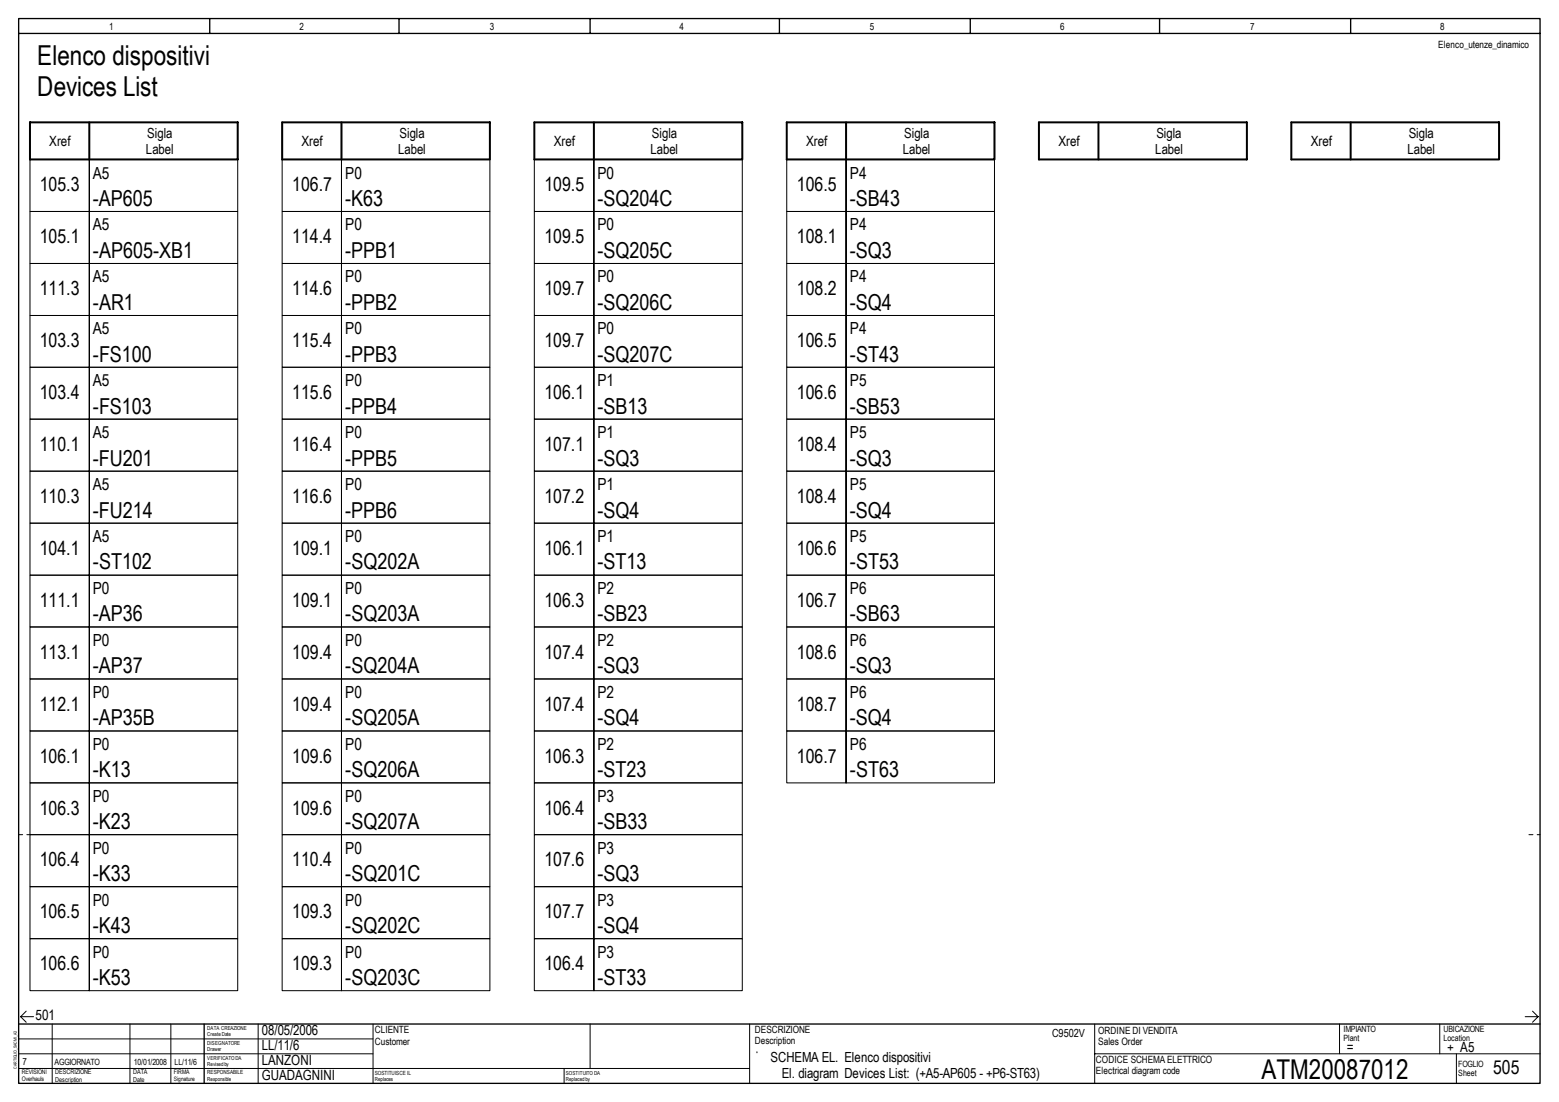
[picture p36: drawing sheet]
<svg xmlns="http://www.w3.org/2000/svg" width="297mm" height="210mm" viewBox="0 0 297 210" stroke-linecap="round" stroke-linejoin="round" font-family="sans-serif">
<defs><g id="words">
<g font-size="5.2">
<text x="7.1" y="12.4">Elenco dispositivi</text>
<text x="7.1" y="18.3">Devices List</text>
<text x="240.4" y="205.6">ATM20087012</text>
</g>
<g font-size="4.2">
<text x="17.7" y="39.2">-AP605</text>
<text x="65.8" y="39.2">-K63</text>
<text x="113.8" y="39.2">-SQ204C</text>
<text x="161.9" y="39.2">-SB43</text>
<text x="17.7" y="49.1">-AP605-XB1</text>
<text x="65.8" y="49.1">-PPB1</text>
<text x="113.8" y="49.1">-SQ205C</text>
<text x="161.9" y="49.1">-SQ3</text>
<text x="17.7" y="59">-AR1</text>
<text x="65.8" y="59">-PPB2</text>
<text x="113.8" y="59">-SQ206C</text>
<text x="161.9" y="59">-SQ4</text>
<text x="17.7" y="68.9">-FS100</text>
<text x="65.8" y="68.9">-PPB3</text>
<text x="113.8" y="68.9">-SQ207C</text>
<text x="161.9" y="68.9">-ST43</text>
<text x="17.7" y="78.8">-FS103</text>
<text x="65.8" y="78.8">-PPB4</text>
<text x="113.8" y="78.8">-SB13</text>
<text x="161.9" y="78.8">-SB53</text>
<text x="17.7" y="88.7">-FU201</text>
<text x="65.8" y="88.7">-PPB5</text>
<text x="113.8" y="88.7">-SQ3</text>
<text x="161.9" y="88.7">-SQ3</text>
<text x="17.7" y="98.6">-FU214</text>
<text x="65.8" y="98.6">-PPB6</text>
<text x="113.8" y="98.6">-SQ4</text>
<text x="161.9" y="98.6">-SQ4</text>
<text x="17.7" y="108.5">-ST102</text>
<text x="65.8" y="108.5">-SQ202A</text>
<text x="113.8" y="108.5">-ST13</text>
<text x="161.9" y="108.5">-ST53</text>
<text x="17.7" y="118.4">-AP36</text>
<text x="65.8" y="118.4">-SQ203A</text>
<text x="113.8" y="118.4">-SB23</text>
<text x="161.9" y="118.4">-SB63</text>
<text x="17.7" y="128.3">-AP37</text>
<text x="65.8" y="128.3">-SQ204A</text>
<text x="113.8" y="128.3">-SQ3</text>
<text x="161.9" y="128.3">-SQ3</text>
<text x="17.7" y="138.2">-AP35B</text>
<text x="65.8" y="138.2">-SQ205A</text>
<text x="113.8" y="138.2">-SQ4</text>
<text x="161.9" y="138.2">-SQ4</text>
<text x="17.7" y="148.1">-K13</text>
<text x="65.8" y="148.1">-SQ206A</text>
<text x="113.8" y="148.1">-ST23</text>
<text x="161.9" y="148.1">-ST63</text>
<text x="17.7" y="157.9">-K23</text>
<text x="65.8" y="157.9">-SQ207A</text>
<text x="113.8" y="157.9">-SB33</text>
<text x="17.7" y="167.9">-K33</text>
<text x="65.8" y="167.9">-SQ201C</text>
<text x="113.8" y="167.9">-SQ3</text>
<text x="17.7" y="177.7">-K43</text>
<text x="65.8" y="177.7">-SQ202C</text>
<text x="113.8" y="177.7">-SQ4</text>
<text x="17.7" y="187.6">-K53</text>
<text x="65.8" y="187.6">-SQ203C</text>
<text x="113.8" y="187.6">-ST33</text>
</g>
<g font-size="3.7">
<text x="7.6" y="36.4">105.3</text>
<text x="55.7" y="36.4">106.7</text>
<text x="103.7" y="36.4">109.5</text>
<text x="151.8" y="36.4">106.5</text>
<text x="7.6" y="46.3">105.1</text>
<text x="55.7" y="46.3">114.4</text>
<text x="103.7" y="46.3">109.5</text>
<text x="151.8" y="46.3">108.1</text>
<text x="7.6" y="56.2">111.3</text>
<text x="55.7" y="56.2">114.6</text>
<text x="103.7" y="56.2">109.7</text>
<text x="151.8" y="56.2">108.2</text>
<text x="7.6" y="66.1">103.3</text>
<text x="55.7" y="66.1">115.4</text>
<text x="103.7" y="66.1">109.7</text>
<text x="151.8" y="66.1">106.5</text>
<text x="7.6" y="76">103.4</text>
<text x="55.7" y="76">115.6</text>
<text x="103.7" y="76">106.1</text>
<text x="151.8" y="76">106.6</text>
<text x="7.6" y="85.9">110.1</text>
<text x="55.7" y="85.9">116.4</text>
<text x="103.7" y="85.9">107.1</text>
<text x="151.8" y="85.9">108.4</text>
<text x="7.6" y="95.8">110.3</text>
<text x="55.7" y="95.8">116.6</text>
<text x="103.7" y="95.8">107.2</text>
<text x="151.8" y="95.8">108.4</text>
<text x="7.6" y="105.7">104.1</text>
<text x="55.7" y="105.7">109.1</text>
<text x="103.7" y="105.7">106.1</text>
<text x="151.8" y="105.7">106.6</text>
<text x="7.6" y="115.5">111.1</text>
<text x="55.7" y="115.5">109.1</text>
<text x="103.7" y="115.5">106.3</text>
<text x="151.8" y="115.5">106.7</text>
<text x="7.6" y="125.4">113.1</text>
<text x="55.7" y="125.4">109.4</text>
<text x="103.7" y="125.4">107.4</text>
<text x="151.8" y="125.4">108.6</text>
<text x="7.6" y="135.3">112.1</text>
<text x="55.7" y="135.3">109.4</text>
<text x="103.7" y="135.3">107.4</text>
<text x="151.8" y="135.3">108.7</text>
<text x="7.6" y="145.2">106.1</text>
<text x="55.7" y="145.2">109.6</text>
<text x="103.7" y="145.2">106.3</text>
<text x="151.8" y="145.2">106.7</text>
<text x="7.6" y="155.2">106.3</text>
<text x="55.7" y="155.2">109.6</text>
<text x="103.7" y="155.2">106.4</text>
<text x="7.6" y="165">106.4</text>
<text x="55.7" y="165">110.4</text>
<text x="103.7" y="165">107.6</text>
<text x="7.6" y="174.9">106.5</text>
<text x="55.7" y="174.9">109.3</text>
<text x="103.7" y="174.9">107.7</text>
<text x="7.6" y="184.8">106.6</text>
<text x="55.7" y="184.8">109.3</text>
<text x="103.7" y="184.8">106.4</text>
<text x="284.5" y="204.6">505</text>
</g>
<g font-size="3.2">
<text x="17.7" y="34">A5</text>
<text x="65.8" y="34">P0</text>
<text x="113.8" y="34">P0</text>
<text x="161.9" y="34">P4</text>
<text x="17.7" y="43.9">A5</text>
<text x="65.8" y="43.9">P0</text>
<text x="113.8" y="43.9">P0</text>
<text x="161.9" y="43.9">P4</text>
<text x="17.7" y="53.8">A5</text>
<text x="65.8" y="53.8">P0</text>
<text x="113.8" y="53.8">P0</text>
<text x="161.9" y="53.8">P4</text>
<text x="17.7" y="63.7">A5</text>
<text x="65.8" y="63.7">P0</text>
<text x="113.8" y="63.7">P0</text>
<text x="161.9" y="63.7">P4</text>
<text x="17.7" y="73.6">A5</text>
<text x="65.8" y="73.6">P0</text>
<text x="113.8" y="73.6">P1</text>
<text x="161.9" y="73.6">P5</text>
<text x="17.7" y="83.5">A5</text>
<text x="65.8" y="83.5">P0</text>
<text x="113.8" y="83.5">P1</text>
<text x="161.9" y="83.5">P5</text>
<text x="17.7" y="93.4">A5</text>
<text x="65.8" y="93.4">P0</text>
<text x="113.8" y="93.4">P1</text>
<text x="161.9" y="93.4">P5</text>
<text x="17.7" y="103.3">A5</text>
<text x="65.8" y="103.3">P0</text>
<text x="113.8" y="103.3">P1</text>
<text x="161.9" y="103.3">P5</text>
<text x="17.7" y="113.2">P0</text>
<text x="65.8" y="113.2">P0</text>
<text x="113.8" y="113.2">P2</text>
<text x="161.9" y="113.2">P6</text>
<text x="17.7" y="123.1">P0</text>
<text x="65.8" y="123.1">P0</text>
<text x="113.8" y="123.1">P2</text>
<text x="161.9" y="123.1">P6</text>
<text x="17.7" y="132.9">P0</text>
<text x="65.8" y="132.9">P0</text>
<text x="113.8" y="132.9">P2</text>
<text x="161.9" y="132.9">P6</text>
<text x="17.7" y="142.8">P0</text>
<text x="65.8" y="142.8">P0</text>
<text x="113.8" y="142.8">P2</text>
<text x="161.9" y="142.8">P6</text>
<text x="17.7" y="152.7">P0</text>
<text x="65.8" y="152.7">P0</text>
<text x="113.8" y="152.7">P3</text>
<text x="17.7" y="162.6">P0</text>
<text x="65.8" y="162.6">P0</text>
<text x="113.8" y="162.6">P3</text>
<text x="17.7" y="172.6">P0</text>
<text x="65.8" y="172.6">P0</text>
<text x="113.8" y="172.6">P3</text>
<text x="17.7" y="182.4">P0</text>
<text x="65.8" y="182.4">P0</text>
<text x="113.8" y="182.4">P3</text>
</g>
<g font-size="2.7">
<text x="9.4" y="27.8">Xref</text>
<text x="27.8" y="29.3">Label</text>
<text x="28.1" y="26.3">Sigla</text>
<text x="57.4" y="27.8">Xref</text>
<text x="75.9" y="29.3">Label</text>
<text x="76.1" y="26.3">Sigla</text>
<text x="105.5" y="27.8">Xref</text>
<text x="123.9" y="29.3">Label</text>
<text x="124.2" y="26.3">Sigla</text>
<text x="153.6" y="27.8">Xref</text>
<text x="172" y="29.3">Label</text>
<text x="172.3" y="26.3">Sigla</text>
<text x="201.7" y="27.8">Xref</text>
<text x="220.1" y="29.3">Label</text>
<text x="220.3" y="26.3">Sigla</text>
<text x="249.7" y="27.8">Xref</text>
<text x="268.2" y="29.3">Label</text>
<text x="268.4" y="26.3">Sigla</text>
<text x="6.8" y="194.3">501</text>
<text x="49.9" y="197.2">08/05/2006</text>
<text x="49.9" y="202.8">LANZONI</text>
<text x="49.9" y="200">LL/11/6</text>
<text x="146.8" y="202.3">SCHEMA EL. Elenco dispositivi</text>
<text x="256.6" y="200.3">=</text>
<text x="275.7" y="200.3">+ A5</text>
<text x="49.9" y="205.6">GUADAGNINI</text>
<text x="148.9" y="205.3">El. diagram Devices List: (+A5-AP605 - +P6-ST63)</text>
</g>
<text font-size="2.1" x="200.5" y="197.5">C9502V</text>
<g font-size="1.9">
<text x="20.8" y="5.7">1</text>
<text x="57.1" y="5.7">2</text>
<text x="93.3" y="5.7">3</text>
<text x="129.5" y="5.7">4</text>
<text x="165.8" y="5.7">5</text>
<text x="202" y="5.7">6</text>
<text x="238.2" y="5.7">7</text>
<text x="274.4" y="5.7">8</text>
<text x="274" y="9.2">Elenco_utenze_dinamico</text>
<text x="71.4" y="196.8">CLIENTE</text>
<text x="143.8" y="196.8">DESCRIZIONE</text>
<text x="209.2" y="196.9">ORDINE DI VENDITA</text>
<text x="4.3" y="202.8">7</text>
<text x="71.4" y="199">Customer</text>
<text x="143.8" y="198.9">Description</text>
<text x="208.8" y="202.4">CODICE SCHEMA ELETTRICO</text>
<text x="209.2" y="199">Sales Order</text>
<text x="208.8" y="204.6">Electrical diagram code</text>
</g>
<g font-size="1.6">
<text x="256" y="196.5">IMPIANTO</text>
<text x="275" y="196.5">UBICAZIONE</text>
<text x="10.4" y="202.8">AGGIORNATO</text>
<text x="25.5" y="202.8">10/01/2008</text>
<text x="33.3" y="202.8">LL/11/6</text>
<text x="256" y="198.3">Plant</text>
<text x="275" y="198.3">Location</text>
<text x="277.9" y="203.2">FOGLIO</text>
<text x="277.9" y="205">Sheet</text>
</g>
<g font-size="1.3">
<text x="10.5" y="204.7">DESCRIZIONE</text>
<text x="10.5" y="206.1">Description</text>
<text x="25.4" y="204.7">DATA</text>
<text x="25.4" y="206.1">Date</text>
</g>
<g font-size="1.2">
<text x="4.1" y="204.7">REVISIONI</text>
<text x="4.1" y="206">Overhauls</text>
<text x="33.1" y="204.7">FIRMA</text>
<text x="33.1" y="206">Signature</text>
</g>
<g font-size="1.1">
<text x="39.5" y="204.7">RESPONSABILE</text>
<text x="71.4" y="204.7">SOSTITUISCE IL</text>
</g>
<g font-size="1">
<text x="39.5" y="196.2">DATA CREAZIONE</text>
<text x="39.5" y="197.4">Create Date</text>
<text x="39.5" y="199">DISEGNATORE</text>
<text x="39.5" y="200.2">Drawer</text>
<text x="39.5" y="201.8">VERIFICATO DA</text>
<text x="39.5" y="203.1">Revised by</text>
<text x="39.5" y="205.8">Responsible</text>
<text x="71.4" y="205.9">Replaces</text>
<text x="107.8" y="204.7">SOSTITUITO DA</text>
<text x="107.8" y="205.9">Replaced by</text>
</g>
<text font-size=".8" x="3.2" y="203.6" transform="rotate(-90 3.2 203.6)">CARTIGLIO_SACMI_A3</text>
</g></defs>
<path d="M3.6 3.5h289.8v202.9h-289.8zM3.6 6.4h289.8M40 3.5v2.9M76 3.5v2.9M112.4 3.5v2.9M148.5 3.5v2.9M184.9 3.5v2.9M220.9 3.5v2.9M257.3 3.5v2.9M3.6 195.1h289.8M38.9 195.1v11.3" fill="none" stroke="#000" stroke-width=".25"/>
<g fill="none" stroke="#000" stroke-width=".19">
<path d="M3.6 197.9h67.5M3.9 193.7l1.1 1M3.9 193.7h2.5M5 192.6l-1.1 1.1M9.9 195.1v11.3M24.8 195.1v11.3M32.6 195.1v11.3M49.2 195.1v11.3M71.1 195.1v11.3M112.4 195.1v8.4M290.6 193.7h2.4M292 192.6l1 1.1"/>
<path d="M293 193.7l-1 1M3.6 200.7h67.5M3.6 203.5h139.2M107.5 203.5v2.9"/>
</g>
<path d="M3.6 159h2.1M291.3 159h2.1" fill="none" stroke="#000" stroke-width=".19" stroke-dasharray=".8 .8"/>
<path d="M114.9 195.8h26.2v7h-26.2z" fill="#fff"/>
<g fill="none" stroke="#000" stroke-width=".19">
<path d="M5.7 30.4h39.6v9.9h-39.6zM53.8 30.4h39.5v9.9h-39.5zM101.8 30.4h39.6v9.9h-39.6zM149.9 30.4h39.6v9.9h-39.6zM5.7 40.3h39.6v9.9h-39.6zM5.7 50.2h39.6v9.9h-39.6zM17 40.3v-9.9v9.9M17 50.2v-9.9v9.9M53.8 40.3h39.5v9.9h-39.5zM53.8 50.2h39.5v9.9h-39.5zM65.1 40.3v-9.9v9.9M65.1 50.2v-9.9v9.9"/>
<path d="M101.8 40.3h39.6v9.9h-39.6zM101.8 50.2h39.6v9.9h-39.6zM113.2 40.3v-9.9v9.9M113.2 50.2v-9.9v9.9M149.9 40.3h39.6v9.9h-39.6zM149.9 50.2h39.6v9.9h-39.6zM161.2 40.3v-9.9v9.9M161.2 50.2v-9.9v9.9M5.7 60.1h39.6v9.9h-39.6zM5.7 70h39.6v9.8h-39.6zM5.7 79.8h39.6v9.9h-39.6zM17 60.1v-9.9v9.9"/>
<path d="M17 70v-9.9v9.9M17 79.8v-9.8v9.8M53.8 60.1h39.5v9.9h-39.5zM53.8 70h39.5v9.8h-39.5zM53.8 79.8h39.5v9.9h-39.5zM65.1 60.1v-9.9v9.9M65.1 70v-9.9v9.9M65.1 79.8v-9.8v9.8M101.8 60.1h39.6v9.9h-39.6zM101.8 70h39.6v9.8h-39.6zM101.8 79.8h39.6v9.9h-39.6zM113.2 60.1v-9.9v9.9"/>
<path d="M113.2 70v-9.9v9.9M113.2 79.8v-9.8v9.8M149.9 60.1h39.6v9.9h-39.6zM149.9 70h39.6v9.8h-39.6zM149.9 79.8h39.6v9.9h-39.6zM161.2 60.1v-9.9v9.9M161.2 70v-9.9v9.9M161.2 79.8v-9.8v9.8M5.7 89.7h39.6v10h-39.6zM5.7 99.7h39.6v9.9h-39.6zM17 89.7v-9.9v9.9M17 99.7v-10v10"/>
<path d="M53.8 89.7h39.5v10h-39.5zM53.8 99.7h39.5v9.9h-39.5zM65.1 89.7v-9.9v9.9M65.1 99.7v-10v10M101.8 89.7h39.6v10h-39.6zM101.8 99.7h39.6v9.9h-39.6zM113.2 89.7v-9.9v9.9M113.2 99.7v-10v10M149.9 89.7h39.6v10h-39.6zM149.9 99.7h39.6v9.9h-39.6zM161.2 89.7v-9.9v9.9M161.2 99.7v-10v10"/>
<path d="M5.7 109.6h39.6v9.8h-39.6zM5.7 119.4h39.6v9.9h-39.6zM17 109.6v-9.9v9.9M17 119.4v-9.8v9.8M53.8 109.6h39.5v9.8h-39.5zM53.8 119.4h39.5v9.9h-39.5zM65.1 109.6v-9.9v9.9M65.1 119.4v-9.8v9.8M101.8 109.6h39.6v9.8h-39.6zM101.8 119.4h39.6v9.9h-39.6zM113.2 109.6v-9.9v9.9M113.2 119.4v-9.8v9.8"/>
<path d="M149.9 109.6h39.6v9.8h-39.6zM149.9 119.4h39.6v9.9h-39.6zM161.2 109.6v-9.9v9.9M161.2 119.4v-9.8v9.8M5.7 129.3h39.6v9.9h-39.6zM5.7 139.2h39.6v9.9h-39.6zM17 129.3v-9.9v9.9M17 139.2v-9.9v9.9M53.8 129.3h39.5v9.9h-39.5zM53.8 139.2h39.5v9.9h-39.5zM65.1 129.3v-9.9v9.9M65.1 139.2v-9.9v9.9"/>
<path d="M101.8 129.3h39.6v9.9h-39.6zM101.8 139.2h39.6v9.9h-39.6zM113.2 129.3v-9.9v9.9M113.2 139.2v-9.9v9.9M149.9 129.3h39.6v9.9h-39.6zM149.9 139.2h39.6v9.9h-39.6zM161.2 129.3v-9.9v9.9M161.2 139.2v-9.9v9.9M5.7 149.1h39.6v9.9h-39.6zM5.7 159h39.6v9.9h-39.6zM17 149.1v-9.9v9.9M17 159v-9.9v9.9"/>
<path d="M53.8 149.1h39.5v9.9h-39.5zM53.8 159h39.5v9.9h-39.5zM65.1 149.1v-9.9v9.9M65.1 159v-9.9v9.9M101.8 149.1h39.6v9.9h-39.6zM101.8 159h39.6v9.9h-39.6zM113.2 149.1v-9.9v9.9M113.2 159v-9.9v9.9M161.2 149.1v-9.9v9.9M5.7 168.9h39.6v9.9h-39.6zM5.7 178.8h39.6v9.9h-39.6zM17 168.9v-9.9v9.9"/>
<path d="M17 178.8v-9.9v9.9M53.8 168.9h39.5v9.9h-39.5zM53.8 178.8h39.5v9.9h-39.5zM65.1 168.9v-9.9v9.9M65.1 178.8v-9.9v9.9M101.8 168.9h39.6v9.9h-39.6zM101.8 178.8h39.6v9.9h-39.6zM113.2 168.9v-9.9v9.9M113.2 178.8v-9.9v9.9M17 188.7v-9.9v9.9M65.1 188.7v-9.9v9.9M113.2 188.7v-9.9v9.9"/>
<path d="M142.8 195.1v11.3M208.6 195.1v11.3M255.2 195.1v5.6M274.3 195.1v5.6M144.2 200.3h.1M208.6 200.7h84.8M277.5 200.7v5.7"/>
</g>
<g fill="none" stroke="#000" stroke-width=".38">
<path d="M5.7 23.3h39.6v7.1h-39.6zM17 23.3v7.1M53.8 23.3h39.5v7.1h-39.5zM65.1 23.3v7.1M101.8 23.3h39.6v7.1h-39.6zM113.2 23.3v7.1M149.9 23.3h39.6v7.1h-39.6zM161.2 23.3v7.1M209.3 23.3v7.1M237.5 23.3h-39.6v7.1h39.6M237.6 23.3v7.1M246 23.3h39.6v7.1h-39.6z"/>
<path d="M257.3 23.3v7.1"/>
</g>
<use href="#words"/>
</svg>
